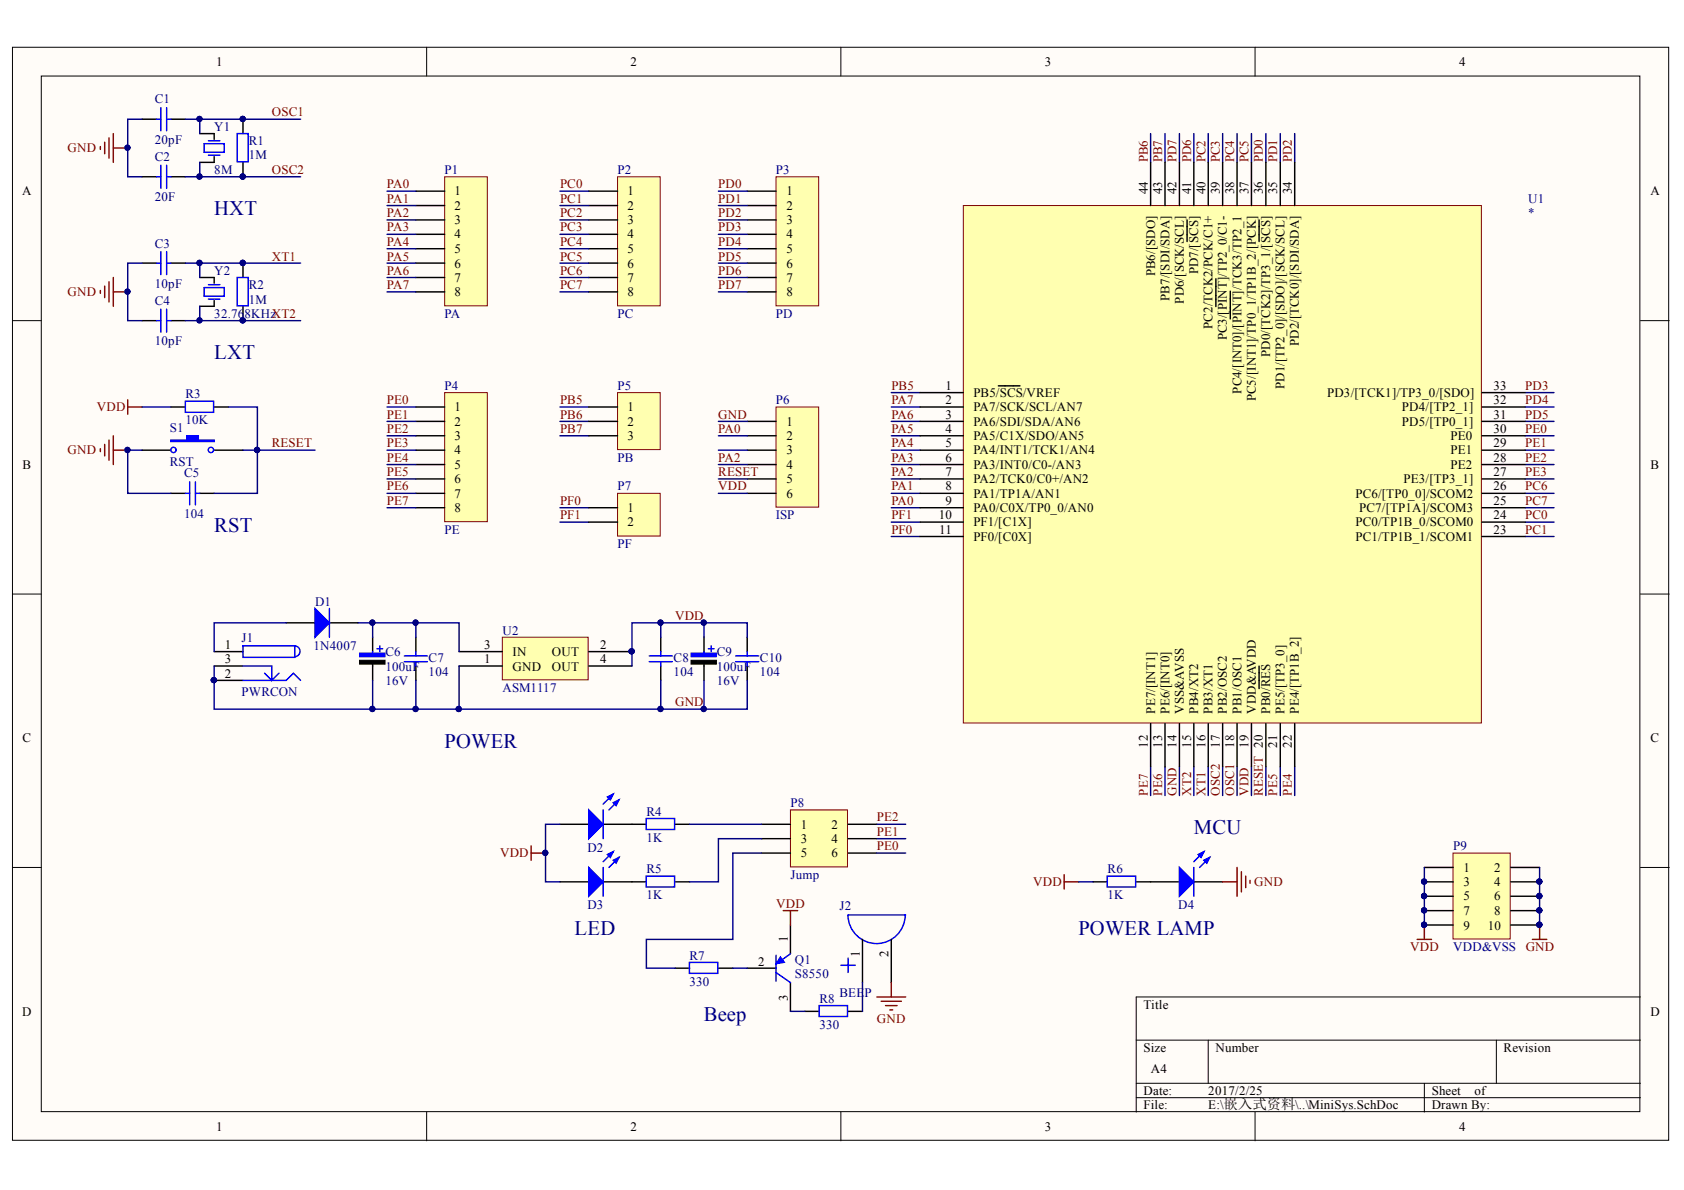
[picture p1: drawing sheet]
<svg xmlns="http://www.w3.org/2000/svg" width="297mm" height="210mm" viewBox="0 0 297 210" stroke-linecap="round" stroke-linejoin="round" font-family="sans-serif">
<defs><g id="words">
<g font-size="3.6" fill="#000080">
<text x="37.8" y="38">HXT</text>
<text x="37.8" y="63.4">LXT</text>
<text x="37.8" y="93.9">RST</text>
<text x="78.4" y="131.9">POWER</text>
<text x="210.6" y="147.2">MCU</text>
<text x="101.3" y="164.9">LED</text>
<text x="190.2" y="164.9">POWER LAMP</text>
<text x="124.2" y="180.1">Beep</text>
</g>
<g font-size="2.3">
<text x="38.1" y="11.7">1</text>
<text x="111.2" y="11.7">2</text>
<text x="184.3" y="11.7">3</text>
<text x="257.4" y="11.7">4</text>
<text x="3.9" y="34.5">A</text>
<text x="80.2" y="34.5">1</text>
<text x="110.7" y="34.5">1</text>
<text x="138.7" y="34.5">1</text>
<text x="202.5" y="34.2" transform="rotate(-90 202.5 34.2)">44</text>
<text x="205" y="34.2" transform="rotate(-90 205 34.2)">43</text>
<text x="207.5" y="34.2" transform="rotate(-90 207.5 34.2)">42</text>
<text x="210.1" y="34.2" transform="rotate(-90 210.1 34.2)">41</text>
<text x="212.6" y="34.2" transform="rotate(-90 212.6 34.2)">40</text>
<text x="215.2" y="34.2" transform="rotate(-90 215.2 34.2)">39</text>
<text x="217.7" y="34.2" transform="rotate(-90 217.7 34.2)">38</text>
<text x="220.2" y="34.2" transform="rotate(-90 220.2 34.2)">37</text>
<text x="222.8" y="34.2" transform="rotate(-90 222.8 34.2)">36</text>
<text x="225.3" y="34.2" transform="rotate(-90 225.3 34.2)">35</text>
<text x="227.8" y="34.2" transform="rotate(-90 227.8 34.2)">34</text>
<text x="291.1" y="34.5">A</text>
<text x="80.2" y="37">2</text>
<text x="80.2" y="39.5">3</text>
<text x="110.7" y="37">2</text>
<text x="110.7" y="39.5">3</text>
<text x="138.7" y="37">2</text>
<text x="138.7" y="39.5">3</text>
<text x="80.2" y="42.1">4</text>
<text x="80.2" y="44.7">5</text>
<text x="80.2" y="47.2">6</text>
<text x="110.7" y="42.1">4</text>
<text x="110.7" y="44.7">5</text>
<text x="110.7" y="47.2">6</text>
<text x="138.7" y="42.1">4</text>
<text x="138.7" y="44.7">5</text>
<text x="138.7" y="47.2">6</text>
<text x="80.2" y="49.8">7</text>
<text x="80.2" y="52.3">8</text>
<text x="110.7" y="49.8">7</text>
<text x="110.7" y="52.3">8</text>
<text x="138.7" y="49.8">7</text>
<text x="138.7" y="52.3">8</text>
<text x="203.7" y="48.7" transform="rotate(-90 203.7 48.7)">PB6/[SDO]</text>
<text x="206.3" y="53" transform="rotate(-90 206.3 53)">PB7/[SDI/SDA]</text>
<text x="208.8" y="53.6" transform="rotate(-90 208.8 53.6)">PD6/[SCK/SCL]</text>
<text x="211.4" y="48.3" transform="rotate(-90 211.4 48.3)">PD7/[SCS]</text>
<text x="213.9" y="58" transform="rotate(-90 213.9 58)">PC2/TCK2/PCK/C1+</text>
<text x="216.4" y="60.1" transform="rotate(-90 216.4 60.1)">PC3/[PINT]/TP2_0/C1-</text>
<text x="224" y="63" transform="rotate(-90 224 63)">PD0/[TCK2]/TP3_1/[SCS]</text>
<text x="229.1" y="61.1" transform="rotate(-90 229.1 61.1)">PD2/[TCK0]/[SDI/SDA]</text>
<text x="166.8" y="68.8">1</text>
<text x="166.8" y="71.3">2</text>
<text x="171.7" y="70">PB5/SCS/VREF</text>
<text x="219" y="69.5" transform="rotate(-90 219 69.5)">PC4/[INT0]/[PINT]/TCK3/TP2_1</text>
<text x="221.5" y="70.8" transform="rotate(-90 221.5 70.8)">PC5/[INT1]/TP0_1/TP1B_2/[PCK]</text>
<text x="226.6" y="68.6" transform="rotate(-90 226.6 68.6)">PD1/[TP2_0]/[SDO]/[SCK/SCL]</text>
<text x="234.1" y="70">PD3/[TCK1]/TP3_0/[SDO]</text>
<text x="263.4" y="71.3">32</text>
<text x="263.4" y="68.8">33</text>
<text x="80.2" y="72.6">1</text>
<text x="80.2" y="75.1">2</text>
<text x="80.2" y="77.6">3</text>
<text x="110.7" y="72.6">1</text>
<text x="110.7" y="75.1">2</text>
<text x="110.7" y="77.6">3</text>
<text x="138.7" y="75.1">1</text>
<text x="138.7" y="77.6">2</text>
<text x="166.8" y="73.8">3</text>
<text x="166.8" y="76.4">4</text>
<text x="171.7" y="72.6">PA7/SCK/SCL/AN7</text>
<text x="171.7" y="75.1">PA6/SDI/SDA/AN6</text>
<text x="171.7" y="77.6">PA5/C1X/SDO/AN5</text>
<text x="247.3" y="75.1">PD5/[TP0_1]</text>
<text x="247.3" y="72.6">PD4/[TP2_1]</text>
<text x="255.8" y="77.6">PE0</text>
<text x="263.4" y="76.4">30</text>
<text x="263.4" y="73.8">31</text>
<text x="4" y="82.7">B</text>
<text x="80.2" y="80.2">4</text>
<text x="80.2" y="82.7">5</text>
<text x="138.7" y="80.2">3</text>
<text x="138.7" y="82.7">4</text>
<text x="166.8" y="78.9">5</text>
<text x="166.8" y="81.4">6</text>
<text x="166.8" y="84">7</text>
<text x="171.7" y="80.2">PA4/INT1/TCK1/AN4</text>
<text x="171.7" y="82.7">PA3/INT0/C0-/AN3</text>
<text x="255.8" y="82.7">PE2</text>
<text x="255.8" y="80.2">PE1</text>
<text x="263.4" y="84">27</text>
<text x="263.4" y="81.4">28</text>
<text x="263.4" y="78.9">29</text>
<text x="291.1" y="82.7">B</text>
<text x="80.2" y="85.2">6</text>
<text x="80.2" y="87.8">7</text>
<text x="138.7" y="85.2">5</text>
<text x="138.7" y="87.8">6</text>
<text x="166.8" y="86.5">8</text>
<text x="166.8" y="89">9</text>
<text x="171.7" y="85.2">PA2/TCK0/C0+/AN2</text>
<text x="171.7" y="87.8">PA1/TP1A/AN1</text>
<text x="239.1" y="87.8">PC6/[TP0_0]/SCOM2</text>
<text x="247.5" y="85.2">PE3/[TP3_1]</text>
<text x="263.4" y="89">25</text>
<text x="263.4" y="86.5">26</text>
<text x="80.2" y="90.3">8</text>
<text x="110.7" y="90.3">1</text>
<text x="110.7" y="92.8">2</text>
<text x="165.6" y="91.6">10</text>
<text x="165.7" y="94.1">11</text>
<text x="171.7" y="90.3">PA0/C0X/TP0_0/AN0</text>
<text x="171.7" y="92.8">PF1/[C1X]</text>
<text x="171.7" y="95.4">PF0/[C0X]</text>
<text x="239.1" y="95.4">PC1/TP1B_1/SCOM1</text>
<text x="239.1" y="92.8">PC0/TP1B_0/SCOM0</text>
<text x="239.8" y="90.3">PC7/[TP1A]/SCOM3</text>
<text x="263.4" y="94.1">23</text>
<text x="263.4" y="91.6">24</text>
<text x="39.7" y="114.5">1</text>
<text x="39.7" y="119.5">2</text>
<text x="39.7" y="117">3</text>
<text x="85.4" y="117">1</text>
<text x="85.4" y="114.5">3</text>
<text x="90.4" y="118.3">GND</text>
<text x="90.4" y="115.7">IN</text>
<text x="97.3" y="115.7">OUT</text>
<text x="97.3" y="118.3">OUT</text>
<text x="105.9" y="114.5">2</text>
<text x="105.9" y="117">4</text>
<text x="203.7" y="125.9" transform="rotate(-90 203.7 125.9)">PE7/[INT1]</text>
<text x="206.3" y="125.9" transform="rotate(-90 206.3 125.9)">PE6/[INT0]</text>
<text x="208.8" y="125.9" transform="rotate(-90 208.8 125.9)">VSS&amp;AVSS</text>
<text x="211.4" y="125.9" transform="rotate(-90 211.4 125.9)">PB4/XT2</text>
<text x="213.9" y="125.9" transform="rotate(-90 213.9 125.9)">PB3/XT1</text>
<text x="216.4" y="125.9" transform="rotate(-90 216.4 125.9)">PB2/OSC2</text>
<text x="219" y="125.9" transform="rotate(-90 219 125.9)">PB1/OSC1</text>
<text x="221.5" y="125.9" transform="rotate(-90 221.5 125.9)">VDD&amp;AVDD</text>
<text x="224" y="125.9" transform="rotate(-90 224 125.9)">PB0/RES</text>
<text x="226.6" y="125.9" transform="rotate(-90 226.6 125.9)">PE5/[TP3_0]</text>
<text x="229.1" y="125.9" transform="rotate(-90 229.1 125.9)">PE4/[TP1B_2]</text>
<text x="4" y="130.9">C</text>
<text x="202.5" y="132" transform="rotate(-90 202.5 132)">12</text>
<text x="205" y="132" transform="rotate(-90 205 132)">13</text>
<text x="207.5" y="132" transform="rotate(-90 207.5 132)">14</text>
<text x="210.1" y="132" transform="rotate(-90 210.1 132)">15</text>
<text x="212.6" y="132" transform="rotate(-90 212.6 132)">16</text>
<text x="215.2" y="132" transform="rotate(-90 215.2 132)">17</text>
<text x="217.7" y="132" transform="rotate(-90 217.7 132)">18</text>
<text x="220.2" y="132" transform="rotate(-90 220.2 132)">19</text>
<text x="225.3" y="132" transform="rotate(-90 225.3 132)">21</text>
<text x="227.8" y="132" transform="rotate(-90 227.8 132)">22</text>
<text x="291.1" y="130.9">C</text>
<text x="141.2" y="146.2">1</text>
<text x="141.2" y="148.7">3</text>
<text x="146.7" y="146.2">2</text>
<text x="146.7" y="148.7">4</text>
<text x="141.2" y="151.2">5</text>
<text x="146.7" y="151.2">6</text>
<text x="258.1" y="153.8">1</text>
<text x="263.5" y="153.8">2</text>
<text x="258.1" y="156.3">3</text>
<text x="258.1" y="158.8">5</text>
<text x="258.1" y="161.4">7</text>
<text x="263.5" y="156.3">4</text>
<text x="263.5" y="158.8">6</text>
<text x="263.5" y="161.4">8</text>
<text x="139" y="166.2" transform="rotate(-90 139 166.2)">1</text>
<text x="258.1" y="164">9</text>
<text x="262.4" y="164">10</text>
<text x="133.7" y="170.3">2</text>
<text x="151.6" y="168.9" transform="rotate(-90 151.6 168.9)">1</text>
<text x="156.7" y="168.9" transform="rotate(-90 156.7 168.9)">2</text>
<text x="3.9" y="179.2">D</text>
<text x="139" y="176.5" transform="rotate(-90 139 176.5)">3</text>
<text x="201.7" y="177.9">Title</text>
<text x="291.1" y="179.2">D</text>
<text x="201.7" y="185.5">Size</text>
<text x="214.4" y="185.5">Number</text>
<text x="265.2" y="185.5">Revision</text>
<text x="203" y="189.3">A4</text>
<text x="201.7" y="193.1">Date:</text>
<text x="201.7" y="195.7">File:</text>
<text x="213.1" y="193.1">2017/2/25</text>
<text x="213.1" y="195.7">E:\嵌入式资料\..\MiniSys.SchDoc</text>
<text x="252.5" y="193.1">Sheet</text>
<text x="252.5" y="195.7">Drawn By:</text>
<text x="260.1" y="193.1">of</text>
<text x="38.1" y="199.5">1</text>
<text x="111.2" y="199.5">2</text>
<text x="184.3" y="199.5">3</text>
<text x="257.4" y="199.5">4</text>
</g>
<g font-size="2.3" fill="#000080">
<text x="27.3" y="18.2">C1</text>
<text x="37.8" y="23.1">Y1</text>
<text x="27.3" y="28.4">C2</text>
<text x="27.3" y="25.3">20pF</text>
<text x="43.9" y="28.1">1M</text>
<text x="43.9" y="25.6">R1</text>
<text x="27.3" y="35.5">20F</text>
<text x="37.8" y="30.7">8M</text>
<text x="78.4" y="30.7">P1</text>
<text x="108.9" y="30.7">P2</text>
<text x="136.8" y="30.7">P3</text>
<text x="269.5" y="35.7">U1</text>
<text x="269.5" y="38.3">*</text>
<text x="27.3" y="43.7">C3</text>
<text x="27.3" y="53.8">C4</text>
<text x="27.3" y="50.8">10pF</text>
<text x="37.8" y="48.5">Y2</text>
<text x="43.9" y="53.6">1M</text>
<text x="43.9" y="51">R2</text>
<text x="37.8" y="56.1">32.76</text>
<text x="43.1" y="56.1">8KHzXT2</text>
<text x="78.4" y="56.1">PA</text>
<text x="108.9" y="56.1">PC</text>
<text x="136.8" y="56.1">PD</text>
<text x="27.3" y="60.9">10pF</text>
<text x="32.7" y="70.3">R3</text>
<text x="78.4" y="68.8">P4</text>
<text x="108.9" y="68.8">P5</text>
<text x="136.8" y="71.3">P6</text>
<text x="29.9" y="76.1">S1</text>
<text x="32.7" y="74.8">10K</text>
<text x="29.9" y="82.2">RST</text>
<text x="108.9" y="81.4">PB</text>
<text x="32.5" y="84.2">C5</text>
<text x="108.9" y="86.5">P7</text>
<text x="32.5" y="91.3">104</text>
<text x="78.4" y="94.1">PE</text>
<text x="136.8" y="91.6">ISP</text>
<text x="108.9" y="96.6">PF</text>
<text x="55.6" y="106.9">D1</text>
<text x="42.6" y="113.2">J1</text>
<text x="88.6" y="111.9">U2</text>
<text x="55.3" y="114.7">1N4007</text>
<text x="68" y="118.3">100uF</text>
<text x="68" y="115.7">C6</text>
<text x="75.6" y="119.3">104</text>
<text x="75.6" y="116.7">C7</text>
<text x="118.8" y="119.3">104</text>
<text x="118.8" y="116.7">C8</text>
<text x="126.4" y="118.3">100uF</text>
<text x="126.4" y="115.7">C9</text>
<text x="134.1" y="119.3">104</text>
<text x="134.1" y="116.7">C10</text>
<text x="42.6" y="122.8">PWRCON</text>
<text x="68" y="120.8">16V</text>
<text x="88.6" y="122.1">ASM1117</text>
<text x="126.4" y="120.8">16V</text>
<text x="114" y="143.9">R4</text>
<text x="139.5" y="142.3">P8</text>
<text x="114" y="148.4">1K</text>
<text x="256.3" y="150">P9</text>
<text x="103.6" y="150.2">D2</text>
<text x="114" y="154">R5</text>
<text x="139.5" y="155">Jump</text>
<text x="195.4" y="154">R6</text>
<text x="103.6" y="160.3">D3</text>
<text x="114" y="158.6">1K</text>
<text x="148.1" y="160.6">J2</text>
<text x="195.4" y="158.6">1K</text>
<text x="207.8" y="160.3">D4</text>
<text x="256.3" y="167.8">VDD&amp;VSS</text>
<text x="121.6" y="173.9">330</text>
<text x="121.6" y="169.3">R7</text>
<text x="140.2" y="170.1">Q1</text>
<text x="140.2" y="172.6">S8550</text>
<text x="144.5" y="176.9">R8</text>
<text x="148.1" y="175.9">BEE</text>
<text x="152.5" y="175.9">P</text>
<text x="144.5" y="181.5">330</text>
</g>
<g font-size="2.3" fill="#800000">
<text x="48" y="20.5">OSC1</text>
<text x="11.9" y="26.9">GND</text>
<text x="202.5" y="28.6" transform="rotate(-90 202.5 28.6)">PB6</text>
<text x="205" y="28.6" transform="rotate(-90 205 28.6)">PB7</text>
<text x="207.5" y="28.6" transform="rotate(-90 207.5 28.6)">PD7</text>
<text x="210.1" y="28.6" transform="rotate(-90 210.1 28.6)">PD6</text>
<text x="212.6" y="28.6" transform="rotate(-90 212.6 28.6)">PC2</text>
<text x="215.2" y="28.6" transform="rotate(-90 215.2 28.6)">PC3</text>
<text x="217.7" y="28.6" transform="rotate(-90 217.7 28.6)">PC4</text>
<text x="220.2" y="28.6" transform="rotate(-90 220.2 28.6)">PC5</text>
<text x="222.8" y="28.6" transform="rotate(-90 222.8 28.6)">PD0</text>
<text x="225.3" y="28.6" transform="rotate(-90 225.3 28.6)">PD1</text>
<text x="227.8" y="28.6" transform="rotate(-90 227.8 28.6)">PD2</text>
<text x="48" y="30.7">OSC2</text>
<text x="68.3" y="33.2">PA0</text>
<text x="68.3" y="35.7">PA1</text>
<text x="98.8" y="33.2">PC0</text>
<text x="98.8" y="35.7">PC1</text>
<text x="126.7" y="33.2">PD0</text>
<text x="126.7" y="35.7">PD1</text>
<text x="68.3" y="38.3">PA2</text>
<text x="68.3" y="40.8">PA3</text>
<text x="98.8" y="38.3">PC2</text>
<text x="98.8" y="40.8">PC3</text>
<text x="126.7" y="38.3">PD2</text>
<text x="126.7" y="40.8">PD3</text>
<text x="48" y="46">XT1</text>
<text x="68.3" y="43.4">PA4</text>
<text x="68.3" y="46">PA5</text>
<text x="98.8" y="43.4">PC4</text>
<text x="98.8" y="46">PC5</text>
<text x="126.7" y="43.4">PD4</text>
<text x="126.7" y="46">PD5</text>
<text x="11.9" y="52.3">GND</text>
<text x="68.3" y="48.5">PA6</text>
<text x="68.3" y="51">PA7</text>
<text x="98.8" y="48.5">PC6</text>
<text x="98.8" y="51">PC7</text>
<text x="126.7" y="48.5">PD6</text>
<text x="126.7" y="51">PD7</text>
<text x="68.3" y="71.3">PE0</text>
<text x="98.8" y="71.3">PB5</text>
<text x="157.2" y="71.3">PA7</text>
<text x="157.2" y="68.8">PB5</text>
<text x="269" y="68.8">PD3</text>
<text x="269" y="71.3">PD4</text>
<text x="17.1" y="72.6">VDD</text>
<text x="68.3" y="73.8">PE1</text>
<text x="68.3" y="76.4">PE2</text>
<text x="98.8" y="73.8">PB6</text>
<text x="98.8" y="76.4">PB7</text>
<text x="126.7" y="73.8">GND</text>
<text x="126.7" y="76.4">PA0</text>
<text x="157.2" y="76.4">PA5</text>
<text x="157.2" y="73.8">PA6</text>
<text x="269" y="73.8">PD5</text>
<text x="269" y="76.4">PE0</text>
<text x="11.9" y="80.2">GND</text>
<text x="48" y="78.9">RESET</text>
<text x="68.3" y="78.9">PE3</text>
<text x="68.3" y="81.4">PE4</text>
<text x="68.3" y="84">PE5</text>
<text x="126.7" y="81.4">PA2</text>
<text x="126.7" y="84">RESET</text>
<text x="157.2" y="84">PA2</text>
<text x="157.2" y="81.4">PA3</text>
<text x="157.2" y="78.9">PA4</text>
<text x="269" y="78.9">PE1</text>
<text x="269" y="81.4">PE2</text>
<text x="269" y="84">PE3</text>
<text x="68.3" y="86.5">PE6</text>
<text x="68.3" y="89">PE7</text>
<text x="98.8" y="89">PF0</text>
<text x="126.7" y="86.5">VDD</text>
<text x="157.2" y="89">PA0</text>
<text x="157.2" y="86.5">PA1</text>
<text x="269" y="86.5">PC6</text>
<text x="269" y="89">PC7</text>
<text x="98.8" y="91.6">PF1</text>
<text x="157.2" y="94.1">PF0</text>
<text x="157.2" y="91.6">PF1</text>
<text x="269" y="91.6">PC0</text>
<text x="269" y="94.1">PC1</text>
<text x="119.1" y="109.4">VDD</text>
<text x="119.1" y="124.6">GND</text>
<text x="202.5" y="140.3" transform="rotate(-90 202.5 140.3)">PE7</text>
<text x="205" y="140.3" transform="rotate(-90 205 140.3)">PE6</text>
<text x="207.5" y="140.3" transform="rotate(-90 207.5 140.3)">GND</text>
<text x="210.1" y="140.3" transform="rotate(-90 210.1 140.3)">XT2</text>
<text x="212.6" y="140.3" transform="rotate(-90 212.6 140.3)">XT1</text>
<text x="215.2" y="140.3" transform="rotate(-90 215.2 140.3)">OSC2</text>
<text x="217.7" y="140.3" transform="rotate(-90 217.7 140.3)">OSC1</text>
<text x="220.2" y="140.3" transform="rotate(-90 220.2 140.3)">VDD</text>
<text x="222.8" y="140.3" transform="rotate(-90 222.8 140.3)">RESET 20</text>
<text x="225.3" y="140.3" transform="rotate(-90 225.3 140.3)">PE5</text>
<text x="227.8" y="140.3" transform="rotate(-90 227.8 140.3)">PE4</text>
<text x="154.7" y="150">PE0</text>
<text x="154.7" y="147.4">PE1</text>
<text x="154.7" y="144.9">PE2</text>
<text x="88.2" y="151.2">VDD</text>
<text x="136.9" y="160.1">VDD</text>
<text x="182.3" y="156.3">VDD</text>
<text x="221.2" y="156.3">GND</text>
<text x="248.7" y="167.8">VDD</text>
<text x="269.1" y="167.8">GND</text>
<text x="154.7" y="180.5">GND</text>
</g>
</g></defs>
<g fill="#fffcf8" stroke="#000" stroke-width=".18">
<path d="M2.2 8.3h292.1v192.8h-292.1z"/>
<path d="M7.3 13.4h282v182.7h-282z"/>
</g>
<g fill="none" stroke="#000" stroke-width=".18">
<path d="M75.3 8.3v5.1M148.3 8.3v5.1M221.4 8.3v5.1M2.2 56.6h5.1M289.4 56.6h5M2.2 104.8h5.1M289.4 104.8h5M2.2 153h5.1M289.4 153h5M289.4 175.9h-89v20.3M75.3 196.2v5M148.3 196.2v5"/>
<path d="M200.4 183.5h89M200.4 191.1h89M200.4 193.6h89M213.1 183.5v7.6M221.4 196.2v5M251.2 191.1v5.1M263.9 183.5v7.6"/>
</g>
<g fill="none" stroke="#000080" stroke-width=".25">
<path d="M203 23.6v5M205.5 23.6v5M208 23.6v5M210.6 23.6v5M213.1 23.6v5M215.7 23.6v5M218.2 23.6v5M220.7 23.6v5M223.3 23.6v5M225.8 23.6v5M228.4 23.6v5M157.2 69.3h5.1"/>
<path d="M157.2 71.8h5.1M157.2 74.3h5.1M157.2 76.9h5.1M157.2 79.4h5.1M269 69.3h5.1M269 71.8h5.1M269 74.3h5.1M269 76.9h5.1M269 79.4h5.1M157.2 81.9h5.1M157.2 84.5h5.1M157.2 87h5.1"/>
<path d="M157.2 89.6h5.1M157.2 92.1h5.1M157.2 94.6h5.1M269 81.9h5.1M269 84.5h5.1M269 87h5.1M269 89.6h5.1M269 92.1h5.1M269 94.6h5.1M203 135.2v5.1M205.5 135.2v5.1M208 135.2v5.1"/>
<path d="M210.6 135.2v5.1M213.1 135.2v5.1M215.7 135.2v5.1M218.2 135.2v5.1M220.7 135.2v5.1M223.3 135.2v5.1M225.8 135.2v5.1M228.4 135.2v5.1"/>
</g>
<path d="M169.9 36.3h91.4v91.2h-91.4z" fill="#ffffb0" stroke="#800000" stroke-width=".18"/>
<g fill="none" stroke="#000" stroke-width=".25">
<path d="M25.1 31.2h2.5M25.1 21h2.5M30.2 31.2h2.5M30.2 21h2.5M35.2 23.6h2.6v1M37.8 27.6v1h-2.6M42.9 21v2.6M42.9 28.6v2.6M203 28.6v7.7M205.5 28.6v7.7M208 28.6v7.7M209.4 38.8v3.8"/>
<path d="M210.6 28.6v7.7M213.1 28.6v7.7M215.7 28.6v7.7M218.2 28.6v7.7M220.7 28.6v7.7M222.1 38.8v3.8M223.3 28.6v7.7M225.8 28.6v7.7M228.4 28.6v7.7M25.1 56.6h2.5M25.1 46.4h2.5M30.2 56.6h2.5"/>
<path d="M30.2 46.4h2.5M35.2 48.9h2.6v1.1M37.8 53v1h-2.6M42.9 46.4v2.5M42.9 54v2.6M214.5 49.2v4.9M217 51.4v4.9M25.1 79.4h5.1M30.2 71.8h2.5M37.8 71.8h2.5M37.8 79.4h5.1M162.3 69.3h7.6"/>
<path d="M162.3 71.8h7.6M162.3 74.3h7.6M162.3 76.9h7.6M162.3 79.4h7.6M176.1 68.1h3.8M261.4 69.3h7.6M261.4 71.8h7.6M261.4 74.3h7.6M261.4 76.9h7.6M261.4 79.4h7.6M30.2 87h2.5M35.2 87h2.6"/>
<path d="M162.3 81.9h7.6M162.3 84.5h7.6M162.3 87h7.6M162.3 89.6h7.6M162.3 92.1h7.6M162.3 94.6h7.6M261.4 81.9h7.6M261.4 84.5h7.6M261.4 87h7.6M261.4 89.6h7.6M261.4 92.1h7.6M261.4 94.6h7.6"/>
<path d="M222.1 117.5v4M203 127.6v7.6M205.5 127.6v7.6M208 127.6v7.6M210.6 127.6v7.6M213.1 127.6v7.6M215.7 127.6v7.6M218.2 127.6v7.6M220.7 127.6v7.6M223.3 127.6v7.6M225.8 127.6v7.6M228.4 127.6v7.6"/>
</g>
<g fill="none" stroke="#00f" stroke-width=".25">
<path d="M28.4 19v4.1M29.4 19v4.1M27.6 31.2h.8M27.6 21h.8M28.4 29.1v4.1M29.4 29.1v4.1M29.4 31.2h.8M29.4 21h.8M36 25.3h3.6v1.6h-3.6zM36.8 24.8h2M36.8 27.4h2M41.8 23.6h2v4.9h-2z"/>
<path d="M27.6 56.6h.8M27.6 46.4h.8M28.4 44.4v4M28.4 54.5v4.1M29.4 44.4v4M29.4 54.5v4.1M29.4 56.6h.8M29.4 46.4h.8M36 50.7h3.6v1.5h-3.6zM36.8 50.2h2M36.8 52.8h2M41.8 48.9h2v5h-2z"/>
<path d="M32.7 70.8h5v1.9h-5zM32.7 87h.8M33.5 85v4M34.5 85v4M34.5 87h.7"/>
</g>
<g fill="#000080" stroke="#000080" stroke-width=".18">
<circle cx="42.8" cy="31.1" r=".46"/>
<circle cx="42.8" cy="21" r=".46"/>
<circle cx="22.5" cy="26.1" r=".46"/>
<circle cx="35.2" cy="21" r=".46"/>
<circle cx="35.2" cy="31.1" r=".46"/>
<circle cx="42.8" cy="56.5" r=".46"/>
<circle cx="42.8" cy="46.4" r=".46"/>
<circle cx="22.5" cy="51.4" r=".46"/>
<circle cx="35.2" cy="46.4" r=".46"/>
<circle cx="35.2" cy="56.5" r=".46"/>
</g>
<path d="M25.1 21h-2.6v10.2h2.6M32.7 31.2h20.3M32.7 21h20.3M35.2 21v2.6M35.2 28.6v2.6M25.1 46.4h-2.6v10.2h2.6M32.7 46.4h20.3M32.7 56.6h20.3M35.2 46.4v2.5M35.2 54v2.6" fill="none" stroke="#000080" stroke-width=".25"/>
<path d="M17.7 25.8v.6M18.5 25.1v2M19.2 24.3v3.6M20 23.6v5M20 26.1h2.5M17.7 51.2v.5M18.5 50.5v2M19.2 49.7v3.6M20 48.9v5.1M20 51.5h2.5" fill="none" stroke="#800000" stroke-width=".25"/>
<path d="M30.2 77.6h2.7v-.7h2.1v.7h2.8v.3h-7.6z" fill-rule="evenodd" fill="#00f"/>
<g fill="none" stroke="#00f" stroke-width=".25">
<path d="M30.2 77.6h2.7v-.7h2.1v.7h2.8v.3h-7.6z"/>
<circle cx="30.6" cy="79.4" r=".47"/>
<circle cx="37.2" cy="79.4" r=".47"/>
</g>
<path d="M25.1 79.4h-2.6v7.6h7.7M25.1 71.8h5.1M40.3 71.8h5.1v7.6h10.2M42.9 79.4h2.5v7.6h-7.6" fill="none" stroke="#000080" stroke-width=".25"/>
<g fill="#000080" stroke="#000080" stroke-width=".18">
<circle cx="22.5" cy="79.4" r=".46"/>
<circle cx="45.3" cy="79.4" r=".46"/>
</g>
<path d="M17.7 79.2v.5M18.5 78.4v2M19.2 77.6v3.6M20 76.9v5M20 79.4h2.5M22.5 70.5v2.6M22.5 71.8h2.6" fill="none" stroke="#800000" stroke-width=".25"/>
<path d="M88.6 112.4h15.1v7.5h-15.1z" fill="#ffffb0" stroke="#800000" stroke-width=".18"/>
<path d="M65.7 112.4v2.5M65.7 116.7v3.3M73.4 112.4v2.5M73.4 117.5v2.5M81 117.5h7.6M81 114.9h7.6M103.8 117.5h7.7M103.8 114.9h7.7M116.6 112.4v2.5M116.6 117.5v2.5M124.2 112.4v2.5M124.2 116.7v3.3" fill="none" stroke="#000" stroke-width=".25"/>
<g fill="#000080" stroke="#000080" stroke-width=".18">
<circle cx="111.4" cy="114.9" r=".46"/>
<circle cx="73.3" cy="109.8" r=".46"/>
<circle cx="65.7" cy="125.1" r=".46"/>
<circle cx="73.3" cy="125.1" r=".46"/>
<circle cx="116.5" cy="109.8" r=".46"/>
<circle cx="116.5" cy="125.1" r=".46"/>
<circle cx="80.9" cy="125.1" r=".47"/>
<circle cx="124.1" cy="125.1" r=".46"/>
</g>
<g fill="none" stroke="#00f" stroke-width=".25">
<path d="M65.7 114.9v.8M66.5 114.4h1M67 113.9v1M71.3 115.7h4.1M71.3 116.7h4.1M73.4 114.9v.8M73.4 116.7v.8M114.5 115.7h4.1M114.5 116.7h4.1M116.6 114.9v.8M116.6 116.7v.8M124.2 114.9v.8"/>
<path d="M124.9 114.4h1.1M125.4 113.9v1"/>
</g>
<g fill="#00f" stroke="#00f" stroke-width=".18">
<path d="M63.4 115.2h4.5v.7h-4.5z"/>
<path d="M121.9 115.2h4.5v.7h-4.5z"/>
</g>
<path d="M63.4 116.5h4.5v.6h-4.5zM121.9 116.5h4.5v.6h-4.5z" fill="#000" stroke="#000" stroke-width=".18"/>
<path d="M73.4 109.9h7.6v5M116.6 109.9v2.5M65.7 120v5.1M73.4 120v5.1M116.6 120v5.1h-35.6M124.2 120v5.1h-7.6" fill="none" stroke="#000080" stroke-width=".25"/>
<path d="M136.9 71.8h7.5v17.7h-7.5z" fill="#ffffb0" stroke="#800000" stroke-width=".18"/>
<path d="M131.8 74.3h5.1M131.8 76.9h5.1M131.8 79.4h5.1M131.8 81.9h5.1M131.8 84.5h5.1M131.8 87h5.1M192.8 155.5h2.5M200.4 155.5h7.6M210.6 155.5h5.1" fill="none" stroke="#000" stroke-width=".25"/>
<path d="M126.7 74.3h5.1M126.7 76.9h5.1M126.7 79.4h5.1M126.7 81.9h5.1M126.7 84.5h5.1M126.7 87h5.1" fill="none" stroke="#000080" stroke-width=".25"/>
<path d="M195.3 154.5h5v2h-5z" fill="none" stroke="#00f" stroke-width=".25"/>
<path d="M208 153l2.6 2.5-2.6 2.6z" fill="#00f"/>
<path d="M208 153l2.6 2.5-2.6 2.6zM212.4 150.2l-1.8 1.8M213.4 151.2l-1.8 1.8" fill="none" stroke="#00f" stroke-width=".25"/>
<path d="M212.4 151.7l1-.5-.5 1z" fill="#00f"/>
<path d="M212.4 151.7l1-.5-.5 1z" fill="none" stroke="#00f" stroke-width=".25"/>
<path d="M211.3 150.7l1.1-.5-.6 1z" fill="#00f"/>
<path d="M210.6 153v5.1M211.3 150.7l1.1-.5-.6 1z" fill="none" stroke="#00f" stroke-width=".25"/>
<path d="M187.7 154.3v2.5M187.7 155.5h2.5M215.7 155.5h2.5M218.2 153v5.1M219 153.8v3.5M219.7 154.5v2.1M220.5 155.3v.5" fill="none" stroke="#800000" stroke-width=".25"/>
<path d="M190.2 155.5h2.6" fill="none" stroke="#000080" stroke-width=".25"/>
<path d="M50.5 109.9h5.1M58.1 109.9h5.1" fill="none" stroke="#000" stroke-width=".25"/>
<path d="M55.6 107.3l2.5 2.6-2.5 2.5z" fill="#00f"/>
<path d="M42.9 117.5h5v2.5l1.3-1.3M42.9 113.9h9.1v2.1h-9.1zM46.7 118.7l1.2 1.3M52 113.9a.96 .96 0 0 1 .9 1 .96 .96 0 0 1-.9 1M55.6 107.3l2.5 2.6-2.5 2.5zM58.1 107.3v5.1M42.9 120h7.6l1.3-1.3 1.2 1.3" fill="none" stroke="#00f" stroke-width=".25"/>
<path d="M37.8 117.5v7.6h43.2v-7.6M50.5 109.9h-12.7v5M63.2 109.9h10.2v2.5M65.7 109.9v2.5" fill="none" stroke="#000080" stroke-width=".25"/>
<g fill="#000080" stroke="#000080" stroke-width=".18">
<circle cx="65.7" cy="109.8" r=".46"/>
<circle cx="73.3" cy="109.8" r=".46"/>
<circle cx="37.7" cy="120" r=".46"/>
<circle cx="65.7" cy="125.1" r=".46"/>
<circle cx="73.3" cy="125.1" r=".46"/>
<circle cx="80.9" cy="125.1" r=".47"/>
</g>
<path d="M37.8 114.9h5.1M37.8 117.5h5.1M37.8 120h5.1" fill="none" stroke="#000" stroke-width=".25"/>
<path d="M78.4 31.2h7.6v22.7h-7.6z" fill="#ffffb0" stroke="#800000" stroke-width=".18"/>
<path d="M73.4 33.7h5M73.4 36.3h5M73.4 38.8h5M73.4 41.3h5M73.4 43.9h5M73.4 46.4h5M73.4 48.9h5M73.4 51.5h5" fill="none" stroke="#000" stroke-width=".25"/>
<path d="M68.3 33.7h5.1M68.3 36.3h5.1M68.3 38.8h5.1M68.3 41.3h5.1M68.3 43.9h5.1M68.3 46.4h5.1M68.3 48.9h5.1M68.3 51.5h5.1" fill="none" stroke="#000080" stroke-width=".25"/>
<path d="M108.9 31.2h7.6v22.7h-7.6z" fill="#ffffb0" stroke="#800000" stroke-width=".18"/>
<path d="M103.8 33.7h5.1M103.8 36.3h5.1M103.8 38.8h5.1M103.8 41.3h5.1M103.8 43.9h5.1M103.8 46.4h5.1M103.8 48.9h5.1M103.8 51.5h5.1" fill="none" stroke="#000" stroke-width=".25"/>
<path d="M98.8 33.7h5M98.8 36.3h5M98.8 38.8h5M98.8 41.3h5M98.8 43.9h5M98.8 46.4h5M98.8 48.9h5M98.8 51.5h5" fill="none" stroke="#000080" stroke-width=".25"/>
<path d="M136.9 31.2h7.5v22.7h-7.5z" fill="#ffffb0" stroke="#800000" stroke-width=".18"/>
<path d="M131.8 33.7h5.1M131.8 36.3h5.1M131.8 38.8h5.1M131.8 41.3h5.1M131.8 43.9h5.1M131.8 46.4h5.1M131.8 48.9h5.1M131.8 51.5h5.1" fill="none" stroke="#000" stroke-width=".25"/>
<path d="M126.7 33.7h5.1M126.7 36.3h5.1M126.7 38.8h5.1M126.7 41.3h5.1M126.7 43.9h5.1M126.7 46.4h5.1M126.7 48.9h5.1M126.7 51.5h5.1" fill="none" stroke="#000080" stroke-width=".25"/>
<path d="M78.4 69.3h7.6v22.7h-7.6z" fill="#ffffb0" stroke="#800000" stroke-width=".18"/>
<g fill="none" stroke="#000" stroke-width=".25">
<path d="M73.4 71.8h5M73.4 74.3h5M73.4 76.9h5M73.4 79.4h5M73.4 81.9h5M73.4 84.5h5M73.4 87h5M73.4 89.6h5M98.8 145.4h5M106.4 145.4h7.6M111.5 155.5h2.5M119.1 145.4h2.5"/>
<path d="M119.1 155.5h2.5"/>
</g>
<g fill="none" stroke="#000080" stroke-width=".25">
<path d="M68.3 71.8h5.1M68.3 74.3h5.1M68.3 76.9h5.1M68.3 79.4h5.1M98.8 71.8h5M98.8 74.3h5M98.8 76.9h5M68.3 81.9h5.1M68.3 84.5h5.1M68.3 87h5.1M68.3 89.6h5.1M98.8 89.6h5"/>
<path d="M98.8 92.1h5"/>
</g>
<path d="M114 144.4h5v1.9h-5zM114 154.5h5v2h-5z" fill="none" stroke="#00f" stroke-width=".25"/>
<path d="M103.8 142.9l2.6 2.5-2.6 2.5z" fill="#00f"/>
<path d="M103.8 142.9l2.6 2.5-2.6 2.5zM108.2 140.1l-1.8 1.7M109.2 141.1l-1.8 1.8" fill="none" stroke="#00f" stroke-width=".25"/>
<path d="M108.2 141.6l1-.5-.5 1z" fill="#00f"/>
<path d="M108.2 141.6l1-.5-.5 1z" fill="none" stroke="#00f" stroke-width=".25"/>
<path d="M107.2 140.6l1-.5-.5 1z" fill="#00f"/>
<path d="M106.4 142.9v5M107.2 140.6l1-.5-.5 1z" fill="none" stroke="#00f" stroke-width=".25"/>
<path d="M98.8 155.5h5M106.4 155.5h5.1" fill="none" stroke="#000" stroke-width=".25"/>
<path d="M103.8 153l2.6 2.5-2.6 2.6z" fill="#00f"/>
<path d="M103.8 153l2.6 2.5-2.6 2.6zM108.2 150.2l-1.8 1.8M109.2 151.2l-1.8 1.8" fill="none" stroke="#00f" stroke-width=".25"/>
<path d="M108.2 151.7l1-.5-.5 1z" fill="#00f"/>
<path d="M108.2 151.7l1-.5-.5 1z" fill="none" stroke="#00f" stroke-width=".25"/>
<path d="M107.2 150.7l1-.5-.5 1z" fill="#00f"/>
<path d="M106.4 153v5.1M107.2 150.7l1-.5-.5 1zM121.6 169.8h5v1.9h-5zM148.3 170.3h2.6M149.6 161.4h10.2M149.6 169v2.5M159.7 161.4a5.1 5.1 0 0 1-5.1 5 5.1 5.1 0 0 1-5-5" fill="none" stroke="#00f" stroke-width=".25"/>
<path d="M119.1 170.8h2.5M126.7 170.8h2.6M152.1 165.7v7.6M157.2 165.7v7.6" fill="none" stroke="#000" stroke-width=".25"/>
<path d="M256.3 150.5h10.1v15.1h-10.1z" fill="#ffffb0" stroke="#800000" stroke-width=".18"/>
<g fill="none" stroke="#000" stroke-width=".25">
<path d="M251.2 153h5.1M251.2 155.5h5.1M251.2 158.1h5.1M266.5 153h5.1M266.5 155.5h5.1M266.5 158.1h5.1M131.8 170.8h5.1M139.4 163.2v5M139.4 173.3v5.1M251.2 160.6h5.1M251.2 163.2h5.1M266.5 160.6h5.1"/>
<path d="M266.5 163.2h5.1"/>
</g>
<g fill="#000080" stroke="#000080" stroke-width=".18">
<circle cx="251.2" cy="155.5" r=".46"/>
<circle cx="271.5" cy="155.5" r=".46"/>
<circle cx="251.2" cy="158" r=".46"/>
<circle cx="271.5" cy="158" r=".46"/>
<circle cx="251.2" cy="160.6" r=".46"/>
<circle cx="271.5" cy="160.6" r=".46"/>
<circle cx="251.2" cy="163.1" r=".46"/>
<circle cx="271.5" cy="163.1" r=".46"/>
</g>
<path d="M136.9 168.5v4.6M136.9 171.5l2.5 1.8M139.4 168.2l-1.8 1.3" fill="none" stroke="#00f" stroke-width=".25"/>
<path d="M137.6 168.7l.8 1.1-1.5 .2z" fill="#00f"/>
<path d="M137.6 168.7l.8 1.1-1.5 .2z" fill="none" stroke="#00f" stroke-width=".18"/>
<path d="M131.8 112.4v2.5M131.8 117.5v2.5M142 178.4h2.5M149.6 178.4h2.5" fill="none" stroke="#000" stroke-width=".25"/>
<path d="M129.8 115.7h4M129.8 116.7h4M131.8 114.9v.8M131.8 116.7v.8M144.5 177.4h5v1.9h-5z" fill="none" stroke="#00f" stroke-width=".25"/>
<path d="M124.2 109.9h7.6v2.5M131.8 120v5.1h-7.6M251.2 153v10.2M271.6 153v10.2M129.3 170.8h2.5M139.4 178.4h2.6M152.1 173.3v5.1" fill="none" stroke="#000080" stroke-width=".25"/>
<g fill="none" stroke="#800000" stroke-width=".25">
<path d="M93.7 149.2v2.5M93.7 150.5h2.5M138.2 160.6h2.5M139.4 160.6v2.6M154.7 175.9h5.1M155.4 176.6h3.6M156.2 177.4h2M157 178.1h.5M157.2 173.3v2.6M250 165.7h2.5M251.2 163.2v2.5M270.3 165.7h2.5"/>
<path d="M271.6 163.2v2.5"/>
</g>
<g fill="#000080" stroke="#000080" stroke-width=".18">
<circle cx="251.2" cy="163.1" r=".46"/>
<circle cx="271.5" cy="163.1" r=".46"/>
<circle cx="251.2" cy="155.5" r=".46"/>
<circle cx="251.2" cy="158" r=".46"/>
<circle cx="251.2" cy="160.6" r=".46"/>
<circle cx="271.5" cy="155.5" r=".46"/>
<circle cx="271.5" cy="158" r=".46"/>
<circle cx="271.5" cy="160.6" r=".46"/>
<circle cx="124.1" cy="109.8" r=".46"/>
<circle cx="124.1" cy="125.1" r=".46"/>
<circle cx="96.2" cy="150.4" r=".46"/>
</g>
<path d="M139.4 142.9h10.1v10h-10.1z" fill="#ffffb0" stroke="#800000" stroke-width=".18"/>
<path d="M134.3 145.4h5.1M134.3 147.9h5.1M134.3 150.5h5.1M149.6 145.4h5.1M149.6 147.9h5.1M149.6 150.5h5.1" fill="none" stroke="#000" stroke-width=".25"/>
<path d="M121.6 145.4h12.7M134.3 150.5h-5v15.2h-15.3v5.1h5.1M134.3 147.9h-7.6v7.6h-5.1M154.7 145.4h5.1M154.7 147.9h5.1M154.7 150.5h5.1" fill="none" stroke="#000080" stroke-width=".25"/>
<path d="M108.9 69.3h7.6v10h-7.6z" fill="#ffffb0" stroke="#800000" stroke-width=".18"/>
<path d="M103.8 71.8h5.1M103.8 74.3h5.1M103.8 76.9h5.1" fill="none" stroke="#000" stroke-width=".25"/>
<path d="M108.9 87h7.6v7.6h-7.6z" fill="#ffffb0" stroke="#800000" stroke-width=".18"/>
<path d="M103.8 89.6h5.1M103.8 92.1h5.1" fill="none" stroke="#000" stroke-width=".25"/>
<path d="M124.2 112.4v-2.5h-12.7v7.6M98.8 145.4h-2.6v10.1h2.6" fill="none" stroke="#000080" stroke-width=".25"/>
<g fill="#000080" stroke="#000080" stroke-width=".18">
<circle cx="96.2" cy="150.4" r=".46"/>
<circle cx="111.4" cy="114.9" r=".46"/>
<circle cx="116.5" cy="109.8" r=".46"/>
<circle cx="124.1" cy="109.8" r=".46"/>
</g>
<use href="#words"/>
</svg>
